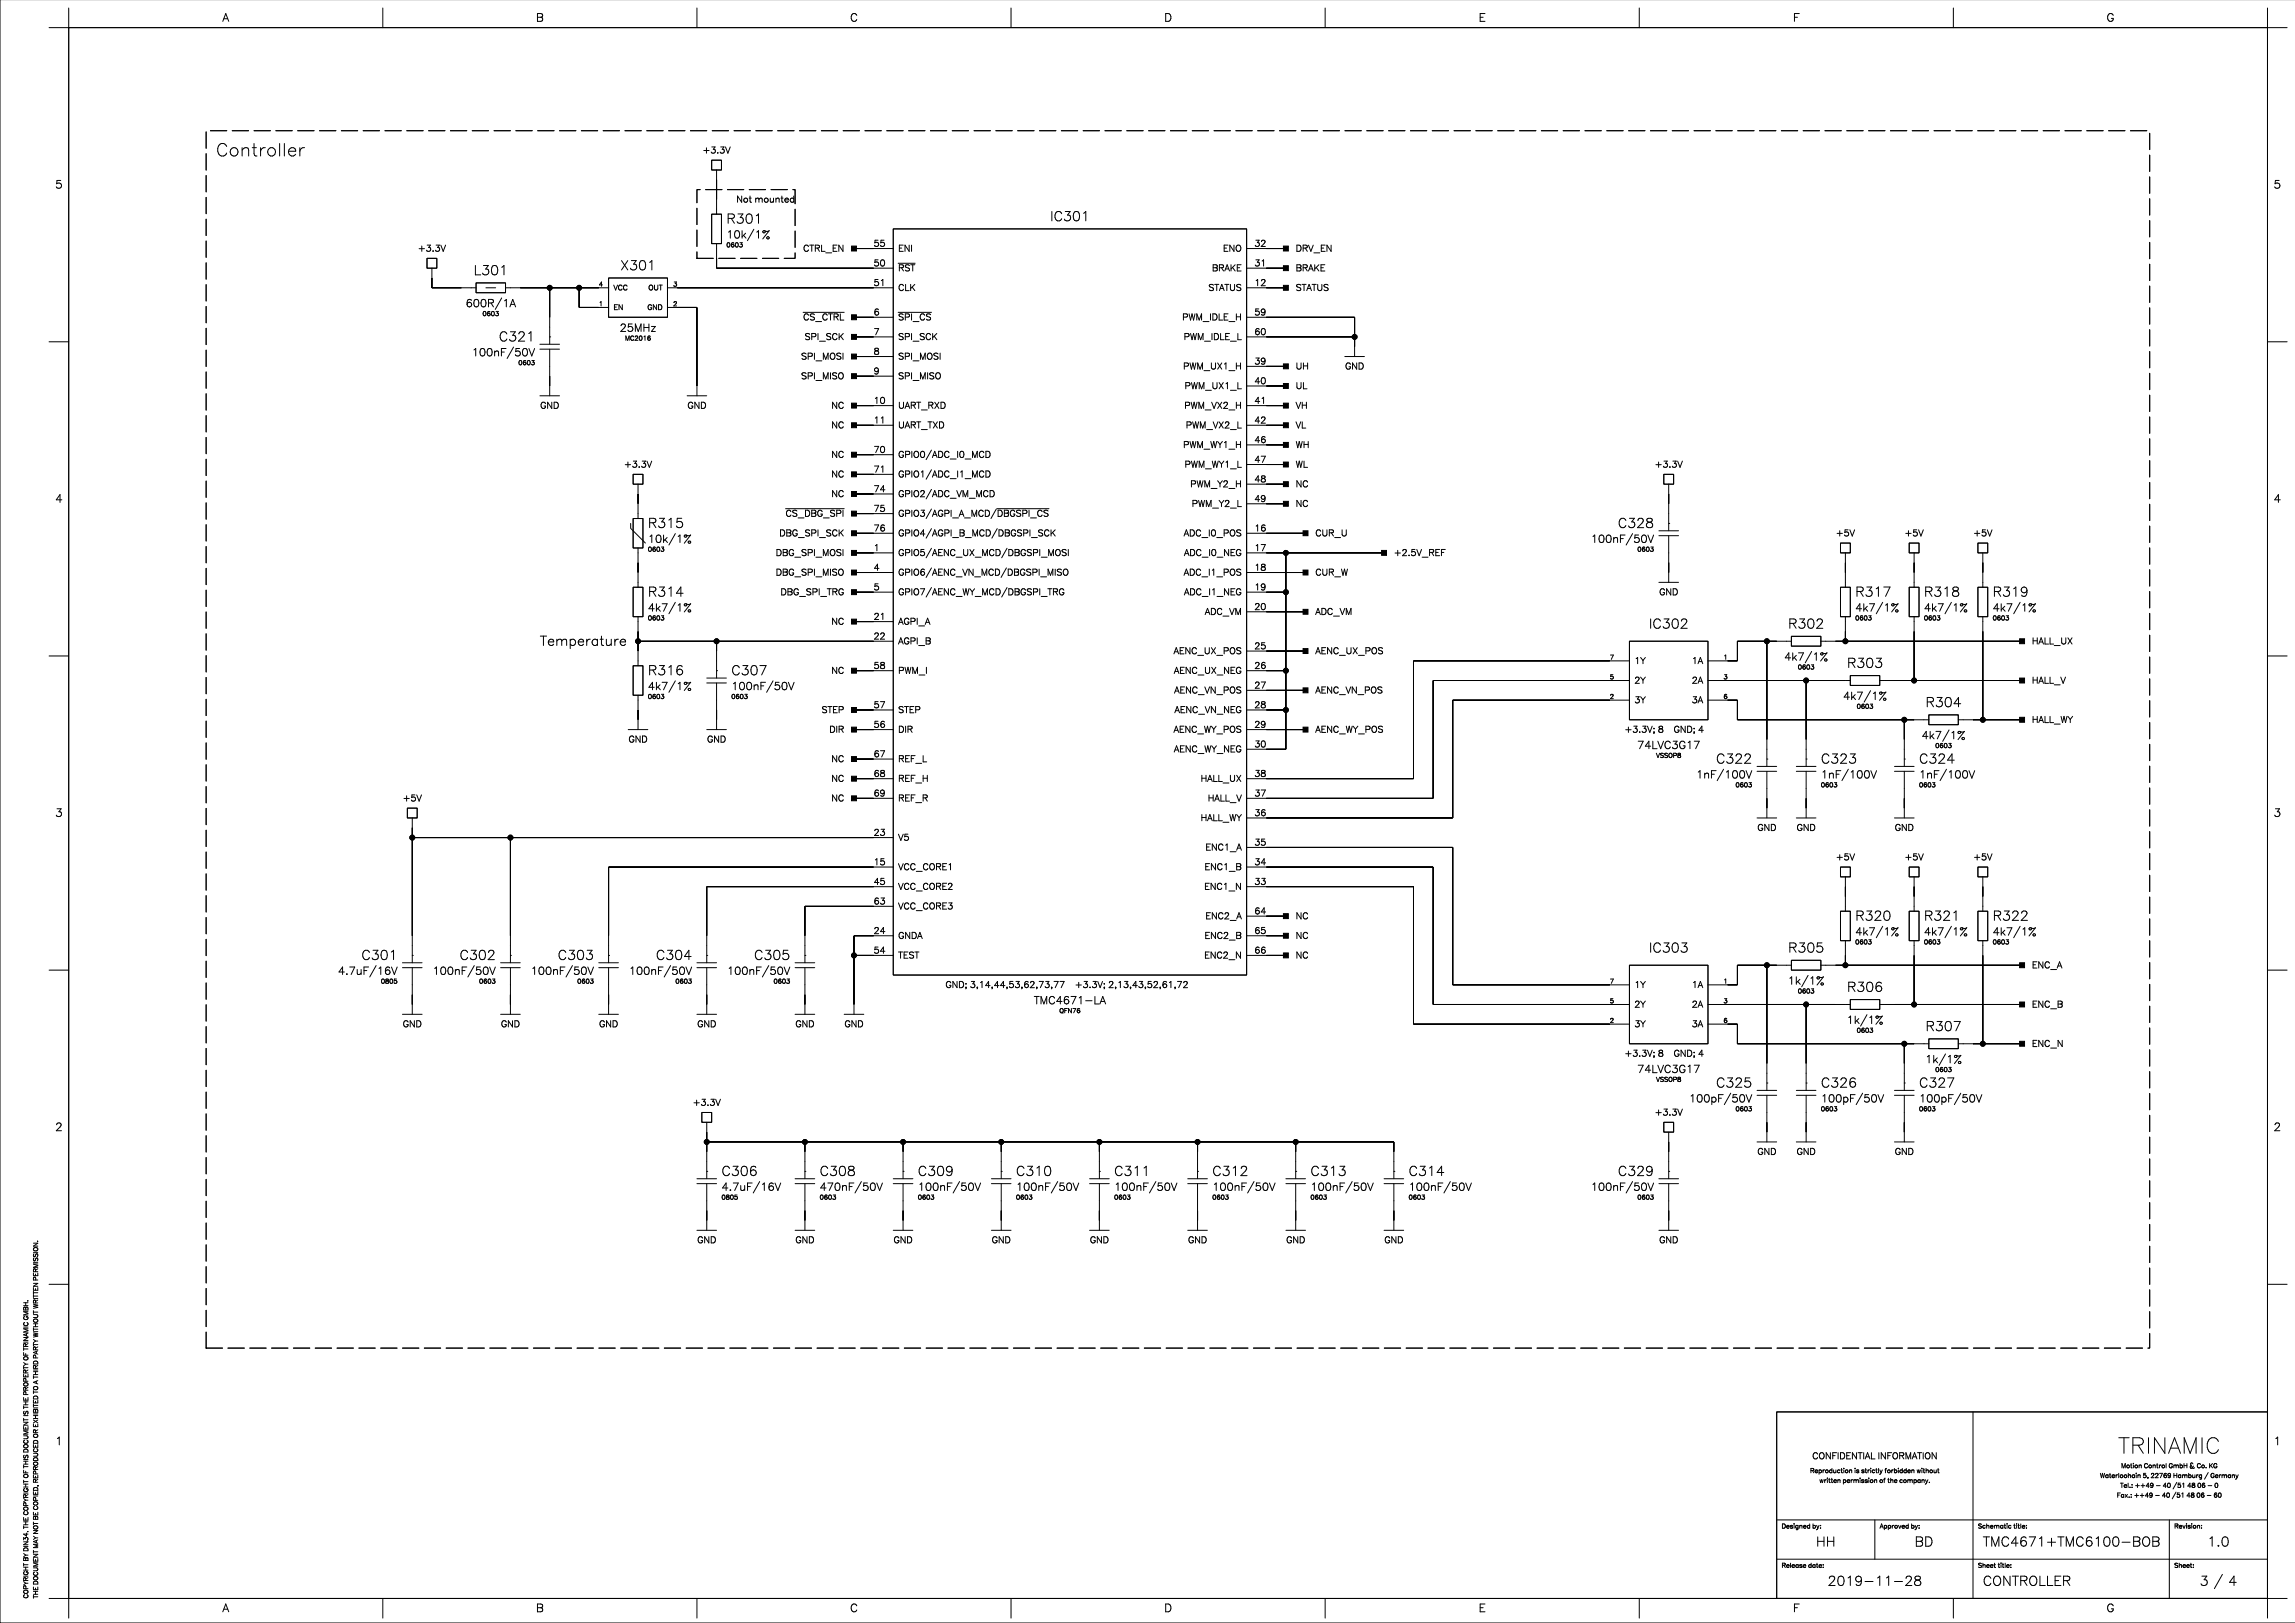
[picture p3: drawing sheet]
<svg xmlns="http://www.w3.org/2000/svg" width="594mm" height="420mm" viewBox="0 0 594 420" stroke-linecap="round" stroke-linejoin="round" font-family="sans-serif">
<defs><g id="words">
<g font-size="6">
<text x="547.9" y="374.9">T</text>
<text x="551" y="374.9">RI</text>
<text x="556.6" y="374.9">N</text>
<text x="560.8" y="374.9">AM</text>
<text x="568.9" y="374.9">I</text>
<text x="570.4" y="374.9">C</text>
</g>
<g font-size="4.9">
<text x="55.9" y="39.5">Cont</text>
<text x="66.8" y="39.5">r</text>
<text x="68.8" y="39.5">ol</text>
<text x="73" y="39.5">l</text>
<text x="74.2" y="39.5">er</text>
</g>
<g font-size="3.5">
<text x="187.9" y="57.1">R301</text>
<text x="271.7" y="56.5">I</text>
<text x="272.6" y="56.5">C301</text>
<text x="122.5" y="70.4">L301</text>
<text x="160.4" y="69.2">X301</text>
<text x="129" y="87.6">C321</text>
<text x="167.6" y="135.8">R31</text>
<text x="174.6" y="135.8">5</text>
<text x="418.5" y="135.8">C328</text>
<text x="167.6" y="153.6">R31</text>
<text x="174.6" y="153.6">4</text>
<text x="480" y="153.6">R31</text>
<text x="487" y="153.6">7</text>
<text x="497.7" y="153.6">R31</text>
<text x="504.8" y="153.6">8</text>
<text x="515.5" y="153.6">R31</text>
<text x="522.5" y="153.6">9</text>
<text x="426.6" y="161.9">I</text>
<text x="427.5" y="161.9">C302</text>
<text x="462.6" y="161.9">R302</text>
<text x="139.7" y="166.3">T</text>
<text x="141.5" y="166.3">emperature</text>
<text x="167.6" y="173.9">R31</text>
<text x="174.6" y="173.9">6</text>
<text x="189.2" y="173.9">C307</text>
<text x="477.8" y="172">R303</text>
<text x="498.1" y="182.2">R304</text>
<text x="443.9" y="196.8">C322</text>
<text x="471.1" y="196.8">C323</text>
<text x="496.5" y="196.8">C324</text>
<text x="480" y="237.4">R320</text>
<text x="497.7" y="237.4">R321</text>
<text x="515.5" y="237.4">R322</text>
<text x="426.6" y="245.7">I</text>
<text x="427.5" y="245.7">C303</text>
<text x="462.6" y="245.7">R305</text>
<text x="93.5" y="247.6">C301</text>
<text x="118.9" y="247.6">C302</text>
<text x="144.3" y="247.6">C303</text>
<text x="169.7" y="247.6">C304</text>
<text x="195.1" y="247.6">C305</text>
<text x="477.8" y="255.8">R306</text>
<text x="498.1" y="266">R307</text>
<text x="443.9" y="280.6">C325</text>
<text x="471.1" y="280.6">C326</text>
<text x="496.5" y="280.6">C327</text>
<text x="186.6" y="303.4">C306</text>
<text x="212" y="303.4">C308</text>
<text x="237.4" y="303.4">C309</text>
<text x="262.8" y="303.4">C31</text>
<text x="269.9" y="303.4">0</text>
<text x="288.2" y="303.4">C31</text>
<text x="295.3" y="303.4">1</text>
<text x="313.6" y="303.4">C31</text>
<text x="320.7" y="303.4">2</text>
<text x="339" y="303.4">C31</text>
<text x="346.1" y="303.4">3</text>
<text x="364.4" y="303.4">C31</text>
<text x="371.4" y="303.4">4</text>
<text x="418.5" y="303.4">C329</text>
<text x="469.8" y="399.3">H</text>
<text x="472.3" y="399.3">H</text>
<text x="495.3" y="399.3">BD</text>
<text x="513" y="399.3">T</text>
<text x="514.8" y="399.3">M</text>
<text x="517.6" y="399.3">C4</text>
<text x="522.3" y="399.3">671</text>
<text x="529.2" y="399.3">+T</text>
<text x="534.1" y="399.3">M</text>
<text x="536.9" y="399.3">C61</text>
<text x="543.9" y="399.3">00-BOB</text>
<text x="571" y="399.3">1</text>
<text x="573.3" y="399.3">.0</text>
<text x="472.8" y="409.5">201</text>
<text x="479.7" y="409.5">9-1</text>
<text x="487.3" y="409.5">1</text>
<text x="489.6" y="409.5">-28</text>
<text x="513" y="409.5">CON</text>
<text x="520.5" y="409.5">T</text>
<text x="522.3" y="409.5">ROLLER</text>
<text x="569.1" y="409.5">3 / 4</text>
</g>
<g font-size="2.8">
<text x="57.5" y="5">A</text>
<text x="138.7" y="5">B</text>
<text x="219.9" y="5">C</text>
<text x="301.2" y="5">D</text>
<text x="382.5" y="5">E</text>
<text x="463.8" y="5">F</text>
<text x="545" y="5">G</text>
<text x="14.3" y="48.2">5</text>
<text x="588.2" y="48.2">5</text>
<text x="187.9" y="61">10k/1%</text>
<text x="120.5" y="78.8">600R/1A</text>
<text x="160.3" y="85.2">25MHz</text>
<text x="122.1" y="91.5">100nF/50V</text>
<text x="14.3" y="129.4">4</text>
<text x="588.2" y="129.4">4</text>
<text x="167.6" y="139.8">10k/1%</text>
<text x="411.5" y="139.8">100nF/50V</text>
<text x="167.6" y="157.5">4k7/1%</text>
<text x="480" y="157.5">4k7/1%</text>
<text x="497.7" y="157.5">4k7/1%</text>
<text x="515.5" y="157.5">4k7/1%</text>
<text x="461.6" y="170.2">4k7/1%</text>
<text x="167.6" y="177.9">4k7/1%</text>
<text x="189.2" y="177.9">100nF/50V</text>
<text x="476.8" y="180.4">4k7/1%</text>
<text x="497.1" y="190.6">4k7/1%</text>
<text x="423.5" y="193.1">74LVC3G17</text>
<text x="438.8" y="200.7">1nF/100V</text>
<text x="471.1" y="200.7">1nF/100V</text>
<text x="496.5" y="200.7">1nF/100V</text>
<text x="14.3" y="210.7">3</text>
<text x="588.2" y="210.7">3</text>
<text x="480" y="241.3">4k7/1%</text>
<text x="497.7" y="241.3">4k7/1%</text>
<text x="515.5" y="241.3">4k7/1%</text>
<text x="87.4" y="251.5">4.7uF/16V</text>
<text x="111.9" y="251.5">100nF/50V</text>
<text x="137.3" y="251.5">100nF/50V</text>
<text x="162.7" y="251.5">100nF/50V</text>
<text x="188.1" y="251.5">100nF/50V</text>
<text x="462.5" y="254">1k/1%</text>
<text x="267.5" y="259.1">TMC4671-LA</text>
<text x="477.7" y="264.2">1k/1%</text>
<text x="498" y="274.4">1k/1%</text>
<text x="423.5" y="276.9">74LVC3G17</text>
<text x="436.9" y="284.5">100pF/50V</text>
<text x="471.1" y="284.5">100pF/50V</text>
<text x="496.5" y="284.5">100pF/50V</text>
<text x="14.3" y="291.9">2</text>
<text x="588.2" y="291.9">2</text>
<text x="186.6" y="307.4">4.7uF/16V</text>
<text x="212" y="307.4">470nF/50V</text>
<text x="237.4" y="307.4">100nF/50V</text>
<text x="262.8" y="307.4">100nF/50V</text>
<text x="288.2" y="307.4">100nF/50V</text>
<text x="313.6" y="307.4">100nF/50V</text>
<text x="339" y="307.4">100nF/50V</text>
<text x="364.4" y="307.4">100nF/50V</text>
<text x="411.5" y="307.4">100nF/50V</text>
<text x="14.3" y="373.2">1</text>
<text x="588.2" y="373.2">1</text>
<text x="57.5" y="416.4">A</text>
<text x="138.7" y="416.4">B</text>
<text x="219.9" y="416.4">C</text>
<text x="301.2" y="416.4">D</text>
<text x="382.5" y="416.4">E</text>
<text x="463.8" y="416.4">F</text>
<text x="545" y="416.4">G</text>
</g>
<g font-size="2.5">
<text x="181.8" y="39.1">+3.3V</text>
<text x="190.5" y="51.8">Not mounted</text>
<text x="108.1" y="64.5">+3.3V</text>
<text x="207.8" y="64.5">CTRL_EN</text>
<text x="226" y="63.2">55</text>
<text x="232.4" y="64.5">ENI</text>
<text x="316.4" y="64.5">ENO</text>
<text x="324.5" y="63.2">32</text>
<text x="335.2" y="64.5">DRV_EN</text>
<text x="226" y="68.3">50</text>
<text x="232.4" y="69.6">RST</text>
<text x="313.5" y="69.6">BRAKE</text>
<text x="324.5" y="68.3">31</text>
<text x="335.2" y="69.6">BRAKE</text>
<text x="226" y="73.4">51</text>
<text x="232.4" y="74.6">CLK</text>
<text x="312.6" y="74.6">STATUS</text>
<text x="324.5" y="73.4">12</text>
<text x="335.2" y="74.6">STATUS</text>
<text x="207.8" y="82.3">CS_CTRL</text>
<text x="226" y="81">6</text>
<text x="232.4" y="82.3">SPI_CS</text>
<text x="305.8" y="82.3">PWM_IDLE_H</text>
<text x="324.5" y="81">59</text>
<text x="208.2" y="87.3">SPI_SCK</text>
<text x="226" y="86.1">7</text>
<text x="232.4" y="87.3">SPI_SCK</text>
<text x="306.2" y="87.3">PWM_IDLE_L</text>
<text x="324.5" y="86.1">60</text>
<text x="207.2" y="92.4">SPI_MOSI</text>
<text x="226" y="91.1">8</text>
<text x="232.4" y="92.4">SPI_MOSI</text>
<text x="306.1" y="95">PWM_UX1_H</text>
<text x="324.5" y="93.7">39</text>
<text x="335.2" y="95">UH</text>
<text x="348" y="95">GND</text>
<text x="207.2" y="97.5">SPI_MISO</text>
<text x="226" y="96.2">9</text>
<text x="232.4" y="97.5">SPI_MISO</text>
<text x="306.5" y="100">PWM_UX1_L</text>
<text x="324.5" y="98.8">40</text>
<text x="335.2" y="100">UL</text>
<text x="139.7" y="105.1">GND</text>
<text x="177.8" y="105.1">GND</text>
<text x="215.1" y="105.1">NC</text>
<text x="226" y="103.8">10</text>
<text x="232.4" y="105.1">UART_RXD</text>
<text x="306.4" y="105.1">PWM_VX2_H</text>
<text x="324.5" y="103.8">41</text>
<text x="335.2" y="105.1">VH</text>
<text x="215.1" y="110.2">NC</text>
<text x="226" y="108.9">11</text>
<text x="232.4" y="110.2">UART_TXD</text>
<text x="306.8" y="110.2">PWM_VX2_L</text>
<text x="324.5" y="114">46</text>
<text x="324.5" y="108.9">42</text>
<text x="335.2" y="110.2">VL</text>
<text x="215.1" y="117.8">NC</text>
<text x="226" y="116.5">70</text>
<text x="232.4" y="117.8">GPIO0/ADC_I0_MCD</text>
<text x="306.1" y="115.3">PWM_WY1_H</text>
<text x="324.5" y="119.1">47</text>
<text x="335.2" y="115.3">WH</text>
<text x="161.4" y="120.3">+3.3V</text>
<text x="215.1" y="122.9">NC</text>
<text x="226" y="121.6">71</text>
<text x="232.4" y="122.9">GPIO1/ADC_I1_MCD</text>
<text x="306.5" y="120.3">PWM_WY1_L</text>
<text x="307.9" y="125.4">PWM_Y2_H</text>
<text x="324.5" y="124.2">48</text>
<text x="335.2" y="120.3">WL</text>
<text x="335.2" y="125.4">NC</text>
<text x="428.1" y="120.3">+3.3V</text>
<text x="215.1" y="128">NC</text>
<text x="226" y="131.8">75</text>
<text x="226" y="126.7">74</text>
<text x="232.4" y="128">GPIO2/ADC_VM_MCD</text>
<text x="308.3" y="130.5">PWM_Y2_L</text>
<text x="324.5" y="129.2">49</text>
<text x="335.2" y="130.5">NC</text>
<text x="203.2" y="133">CS_DBG_SPI</text>
<text x="226" y="136.9">76</text>
<text x="232.4" y="133">GPIO3/AGPI_A_MCD/DBGSPI_CS</text>
<text x="324.5" y="136.9">16</text>
<text x="200.7" y="143.2">DBG_SPI_MOSI</text>
<text x="201.6" y="138.1">DBG_SPI_SCK</text>
<text x="226" y="141.9">1</text>
<text x="232.4" y="138.1">GPIO4/AGPI_B_MCD/DBGSPI_SCK</text>
<text x="232.4" y="143.2">GPIO5/AENC_UX_MCD/DBGSPI_MOSI</text>
<text x="306.2" y="138.1">ADC_I0_POS</text>
<text x="306.3" y="143.2">ADC_I0_NEG</text>
<text x="324.5" y="141.9">17</text>
<text x="340.3" y="138.1">CUR_U</text>
<text x="360.6" y="143.2">+2.5V_REF</text>
<text x="474.9" y="138.1">+5V</text>
<text x="492.7" y="138.1">+5V</text>
<text x="510.5" y="138.1">+5V</text>
<text x="200.7" y="148.3">DBG_SPI_MISO</text>
<text x="226" y="147">4</text>
<text x="232.4" y="148.3">GPIO6/AENC_VN_MCD/DBGSPI_MISO</text>
<text x="306.2" y="148.3">ADC_I1_POS</text>
<text x="324.5" y="147">18</text>
<text x="340.3" y="148.3">CUR_W</text>
<text x="201.9" y="153.4">DBG_SPI_TRG</text>
<text x="226" y="152.1">5</text>
<text x="232.4" y="153.4">GPIO7/AENC_WY_MCD/DBGSPI_TRG</text>
<text x="306.3" y="153.4">ADC_I1_NEG</text>
<text x="324.5" y="152.1">19</text>
<text x="429.2" y="153.4">GND</text>
<text x="215.1" y="161">NC</text>
<text x="226" y="159.7">21</text>
<text x="232.4" y="161">AGPI_A</text>
<text x="311.7" y="158.4">ADC_VM</text>
<text x="324.5" y="157.2">20</text>
<text x="340.3" y="158.4">ADC_VM</text>
<text x="226" y="164.8">22</text>
<text x="232.4" y="166.1">AGPI_B</text>
<text x="324.5" y="167.3">25</text>
<text x="525.7" y="166.1">HALL_UX</text>
<text x="215.1" y="173.7">NC</text>
<text x="226" y="172.4">58</text>
<text x="232.4" y="173.7">PWM_I</text>
<text x="303.6" y="168.6">AENC_UX_POS</text>
<text x="303.7" y="173.7">AENC_UX_NEG</text>
<text x="324.5" y="172.4">26</text>
<text x="340.3" y="168.6">AENC_UX_POS</text>
<text x="422.8" y="171.1">1Y</text>
<text x="437.7" y="171.1">1A</text>
<text x="303.8" y="178.8">AENC_VN_POS</text>
<text x="324.5" y="177.5">27</text>
<text x="340.3" y="178.8">AENC_VN_POS</text>
<text x="422.8" y="176.2">2Y</text>
<text x="437.7" y="176.2">2A</text>
<text x="525.7" y="176.2">HALL_V</text>
<text x="212.5" y="183.8">STEP</text>
<text x="226" y="182.6">57</text>
<text x="232.4" y="183.8">STEP</text>
<text x="303.8" y="183.8">AENC_VN_NEG</text>
<text x="324.5" y="182.6">28</text>
<text x="422.8" y="181.3">3Y</text>
<text x="437.7" y="181.3">3A</text>
<text x="162.6" y="191.4">GND</text>
<text x="182.9" y="191.4">GND</text>
<text x="214.5" y="188.9">DIR</text>
<text x="226" y="187.6">56</text>
<text x="232.4" y="188.9">DIR</text>
<text x="303.6" y="188.9">AENC_WY_POS</text>
<text x="324.5" y="187.6">29</text>
<text x="340.3" y="188.9">AENC_WY_POS</text>
<text x="420.3" y="188.9">+3.3V; 8</text>
<text x="433" y="188.9">GND; 4</text>
<text x="525.7" y="186.4">HALL_WY</text>
<text x="215.1" y="196.5">NC</text>
<text x="226" y="195.3">67</text>
<text x="232.4" y="196.5">REF_L</text>
<text x="303.7" y="194">AENC_WY_NEG</text>
<text x="324.5" y="192.7">30</text>
<text x="215.1" y="201.6">NC</text>
<text x="226" y="200.3">68</text>
<text x="232.4" y="201.6">REF_H</text>
<text x="310.6" y="201.6">HALL_UX</text>
<text x="324.5" y="200.3">38</text>
<text x="104.2" y="206.7">+5V</text>
<text x="215.1" y="206.7">NC</text>
<text x="226" y="205.4">69</text>
<text x="232.4" y="206.7">REF_R</text>
<text x="312.5" y="206.7">HALL_V</text>
<text x="324.5" y="205.4">37</text>
<text x="226" y="215.6">23</text>
<text x="310.6" y="211.8">HALL_WY</text>
<text x="324.5" y="210.5">36</text>
<text x="454.6" y="214.3">GND</text>
<text x="464.8" y="214.3">GND</text>
<text x="490.2" y="214.3">GND</text>
<text x="232.4" y="216.8">V5</text>
<text x="311.8" y="219.4">ENC1_A</text>
<text x="324.5" y="218.1">35</text>
<text x="474.9" y="221.9">+5V</text>
<text x="492.7" y="221.9">+5V</text>
<text x="510.5" y="221.9">+5V</text>
<text x="226" y="223.2">15</text>
<text x="232.4" y="224.5">VCC_CORE1</text>
<text x="311.6" y="224.5">ENC1_B</text>
<text x="324.5" y="223.2">34</text>
<text x="226" y="233.4">63</text>
<text x="226" y="228.3">45</text>
<text x="232.4" y="229.5">VCC_CORE2</text>
<text x="311.5" y="229.5">ENC1_N</text>
<text x="324.5" y="228.3">33</text>
<text x="232.4" y="234.6">VCC_CORE3</text>
<text x="311.8" y="237.2">ENC2_A</text>
<text x="324.5" y="235.9">64</text>
<text x="335.2" y="237.2">NC</text>
<text x="226" y="241">24</text>
<text x="232.4" y="242.2">GNDA</text>
<text x="311.6" y="242.2">ENC2_B</text>
<text x="324.5" y="241">65</text>
<text x="335.2" y="242.2">NC</text>
<text x="226" y="246">54</text>
<text x="232.4" y="247.3">TEST</text>
<text x="311.5" y="247.3">ENC2_N</text>
<text x="324.5" y="246">66</text>
<text x="335.2" y="247.3">NC</text>
<text x="525.7" y="249.9">ENC_A</text>
<text x="244.6" y="254.9">GND; 3,14,44,53,62,73,77</text>
<text x="278.1" y="254.9">+3.3V; 2,13,43,52,61,72</text>
<text x="422.8" y="254.9">1Y</text>
<text x="437.7" y="254.9">1A</text>
<text x="422.8" y="260">2Y</text>
<text x="437.7" y="260">2A</text>
<text x="525.7" y="260">ENC_B</text>
<text x="104.2" y="265.1">GND</text>
<text x="129.6" y="265.1">GND</text>
<text x="155" y="265.1">GND</text>
<text x="180.4" y="265.1">GND</text>
<text x="205.8" y="265.1">GND</text>
<text x="218.5" y="265.1">GND</text>
<text x="422.8" y="265.1">3Y</text>
<text x="437.7" y="265.1">3A</text>
<text x="420.3" y="272.7">+3.3V; 8</text>
<text x="433" y="272.7">GND; 4</text>
<text x="525.7" y="270.2">ENC_N</text>
<text x="179.2" y="285.4">+3.3V</text>
<text x="428.1" y="287.9">+3.3V</text>
<text x="454.6" y="298.1">GND</text>
<text x="464.8" y="298.1">GND</text>
<text x="490.2" y="298.1">GND</text>
<text x="180.4" y="321">GND</text>
<text x="205.8" y="321">GND</text>
<text x="231.2" y="321">GND</text>
<text x="256.6" y="321">GND</text>
<text x="282" y="321">GND</text>
<text x="307.3" y="321">GND</text>
<text x="332.7" y="321">GND</text>
<text x="358.1" y="321">GND</text>
<text x="429.2" y="321">GND</text>
<text x="468.8" y="376.8">CONFIDENTIAL INFORMATION</text>
</g>
<g font-size="1.8">
<text x="187.9" y="63.5">0603</text>
<text x="154.9" y="73.6">4</text>
<text x="158.7" y="74.6">VCC</text>
<text x="167.7" y="74.6">OUT</text>
<text x="174.1" y="73.6">3</text>
<text x="124.8" y="81.2">0603</text>
<text x="154.9" y="78.7">1</text>
<text x="158.7" y="79.7">EN</text>
<text x="167.5" y="79.7">GND</text>
<text x="174.1" y="78.7">2</text>
<text x="161.7" y="87.6">MC2016</text>
<text x="134.1" y="93.9">0603</text>
<text x="167.6" y="142.2">0603</text>
<text x="423.6" y="142.2">0603</text>
<text x="167.6" y="160">0603</text>
<text x="480" y="160">0603</text>
<text x="497.7" y="160">0603</text>
<text x="515.5" y="160">0603</text>
<text x="416.5" y="170.1">7</text>
<text x="445.9" y="170.1">1</text>
<text x="465.1" y="172.7">0603</text>
<text x="416.5" y="175.2">5</text>
<text x="445.9" y="175.2">3</text>
<text x="167.6" y="180.3">0603</text>
<text x="189.2" y="180.3">0603</text>
<text x="416.5" y="180.3">2</text>
<text x="445.9" y="180.3">6</text>
<text x="480.3" y="182.8">0603</text>
<text x="428.4" y="195.5">VSSOP8</text>
<text x="500.7" y="193">0603</text>
<text x="449" y="203.1">0603</text>
<text x="471.1" y="203.1">0603</text>
<text x="496.5" y="203.1">0603</text>
<text x="480" y="243.8">0603</text>
<text x="497.7" y="243.8">0603</text>
<text x="515.5" y="243.8">0603</text>
<text x="98.5" y="253.9">0805</text>
<text x="123.9" y="253.9">0603</text>
<text x="149.3" y="253.9">0603</text>
<text x="174.7" y="253.9">0603</text>
<text x="200.1" y="253.9">0603</text>
<text x="416.5" y="253.9">7</text>
<text x="445.9" y="253.9">1</text>
<text x="465.1" y="256.5">0603</text>
<text x="274" y="261.5">QFN76</text>
<text x="416.5" y="259">5</text>
<text x="445.9" y="259">3</text>
<text x="416.5" y="264.1">2</text>
<text x="445.9" y="264.1">6</text>
<text x="480.3" y="266.6">0603</text>
<text x="428.4" y="279.3">VSSOP8</text>
<text x="500.7" y="276.8">0603</text>
<text x="449" y="286.9">0603</text>
<text x="471.1" y="286.9">0603</text>
<text x="496.5" y="286.9">0603</text>
<text x="186.6" y="309.8">0805</text>
<text x="212" y="309.8">0603</text>
<text x="237.4" y="309.8">0603</text>
<text x="262.8" y="309.8">0603</text>
<text x="288.2" y="309.8">0603</text>
<text x="313.6" y="309.8">0603</text>
<text x="339" y="309.8">0603</text>
<text x="364.4" y="309.8">0603</text>
<text x="423.6" y="309.8">0603</text>
<text x="468.3" y="380.5">Reproduction is strictly forbidden without</text>
<text x="470.6" y="383.1">written permission of the company.</text>
<text x="543.3" y="381.8">Waterloohain 5, 22769 Hamburg / Germany</text>
<text x="548.7" y="379.2">Motion Control GmbH &amp; Co. KG</text>
<text x="547.6" y="386.9">Fax.: ++49 - 40 /51</text>
<text x="548.5" y="384.3">Tel.: ++49 - 40 /51</text>
<text x="565.6" y="386.9">48</text>
<text x="565.8" y="384.3">48</text>
<text x="568.2" y="386.9">06 - 60</text>
<text x="568.4" y="384.3">06 - 0</text>
<text x="460.9" y="394.9">Designed by:</text>
<text x="486.3" y="394.9">Approved by:</text>
<text x="511.7" y="394.9">Schematic title:</text>
<text x="562.5" y="394.9">Revision:</text>
<text x="460.9" y="405">Release date:</text>
<text x="511.7" y="405">Sheet title:</text>
<text x="562.5" y="405">Sheet:</text>
<text x="7" y="413.5" transform="rotate(-90 7 413.5)">COPYRIGHT BY DIN34. THE COPYRIGHT OF THIS DOCUMENT IS THE PROPERTY OF TRINAMIC GMBH.</text>
<text x="9.5" y="413.5" transform="rotate(-90 9.5 413.5)">THE DOCUMENT MAY NOT BE COPIED, REPRODUCED OR EXHIBITED TO A THIRD PARTY WITHOUT WRITTEN PERMISSION.</text>
</g>
</g></defs>
<g fill="none" stroke="#000" stroke-width=".26">
<path d="M0 -.1v419.9h593.8M17.8 7.1h568.8v406.4h-568.8zM17.8 2.1v5h-5.1M99 2.1v5M180.3 2.1v5M261.6 2.1v5M342.8 2.1v5M424.1 2.1v5M505.3 2.1v5M586.6 2.1v5h5.1M184.1 55.4h2.5v7.6h-2.5zM184.1 41.4h2.5v2.6h-2.5z"/>
<path d="M185.4 44v11.4M195 59.3l-1.6 3M231.1 59.2h91.4v193h-91.4zM110.5 66.8h2.5v2.6h-2.5zM111.7 69.4v5h11.5M123.2 73.2h7.6v2.5h-7.6zM125.7 74.4h2.5M129.8 77.1l-1.7 2.9M130.8 74.4h26.6M142.2 74.4v14.6M149.8 74.4v5.1h7.6M157.4 71.9h15.3v10.2h-15.3z"/>
<path d="M172.7 79.5h7.6v22.9M172.7 74.4h58.4M185.4 63v6.4h45.7M220.9 64.3h10.2M232.4 68.1h4.3M322.5 74.4h10.2M322.5 69.4h10.2M322.5 64.3h10.2M12.7 88.4h5.1M132.9 89.8l-1.7 2.9M139.7 90.3h5M139.7 89h5"/>
<path d="M142.2 87.1h.1M142.2 90.3v12.1M207.8 80.8h10.6M220.9 82.1h10.2M220.9 87.1h10.2M220.9 92.2h10.2M220.9 97.3h10.2M232.4 80.8h8.6M322.5 94.8h10.2M322.5 99.8h10.2M322.5 82.1h27.9v10.1M322.5 87.1h27.9"/>
<path d="M347.9 92.2h5.1M586.6 88.4h5.1M139.7 102.4h5M177.8 102.4h5M220.9 104.9h10.2M220.9 110h10.2M220.9 117.6h10.2M322.5 104.9h10.2M322.5 110h10.2M322.5 115.1h10.2M163.2 135.4v1.3l3.8 3.8M163.8 134.1h2.5v7.6h-2.5z"/>
<path d="M163.8 122.7h2.5v2.5h-2.5zM165.1 125.2v8.9M174.7 138l-1.6 3M203.2 131.6h15.2M220.9 122.7h10.2M220.9 127.8h10.2M220.9 132.9h10.2M220.9 137.9h10.2M257.9 131.6h13.5M322.5 120.2h10.2M322.5 137.9h15.2M322.5 125.2h10.2"/>
<path d="M322.5 130.3h10.2M422.4 138l-1.7 3M429.2 138.6h5M429.2 137.3h5M430.4 122.7h2.6v2.5h-2.6zM431.7 135.4h.1M431.7 125.2v12.1M431.7 138.6v12M163.8 151.9h2.5v7.6h-2.5zM165.1 141.7v10.2M165.1 159.5v12.7M174.7 155.8l-1.6 3"/>
<path d="M220.9 143h10.2M220.9 148.1h10.2M220.9 153.2h10.2M322.5 143h35.6M322.5 148.1h15.2M322.5 153.2h10.2M322.5 158.2h15.2M332.7 143v50.8h-10.2M429.2 150.6h5M476.1 151.9h2.6v7.6h-2.6zM476.1 140.5h2.6v2.5h-2.6zM477.4 143v8.9"/>
<path d="M477.4 159.5v6.4M487.1 155.8l-1.7 3M493.9 151.9h2.6v7.6h-2.6zM493.9 140.5h2.6v2.5h-2.6zM495.2 143v8.9M495.2 159.5v16.5M504.8 155.8l-1.6 3M511.7 151.9h2.5v7.6h-2.5zM511.7 140.5h2.5v2.5h-2.5zM513 143v8.9M513 159.5v26.7M522.6 155.8l-1.6 3"/>
<path d="M12.7 169.7h5.1M163.8 172.2h2.5v7.6h-2.5zM165.1 179.8v8.9M165.1 165.9h66M174.7 176.1l-1.6 3M182.8 176.7h5.1M182.8 175.4h5.1M185.4 173.5h.1M185.4 165.9v9.5M185.4 176.7v12M200 176.1l-1.7 3M220.9 160.8h10.2"/>
<path d="M220.9 173.5h10.2M322.5 178.6h15.2M322.5 168.4h15.2M322.5 173.5h10.2M421.5 165.9h20.4v20.3h-20.4zM421.5 170.9h-55.8v30.5h-43.2M421.5 176h-50.7v30.5h-48.3M441.9 176h36.8M457.1 165.9v32.3M463.4 164.6h7.7v2.5h-7.7zM463.4 165.9h-13.9v5h-7.6M467.3 176v22.2"/>
<path d="M468.7 168.5l-1.7 3M471.1 165.9h52M478.7 174.8h7.6v2.5h-7.6zM483.9 178.7l-1.6 2.9M486.3 176h36.8M586.6 169.7h5.1M162.5 188.7h5.1M182.8 188.7h5.1M220.9 188.7h10.2M220.9 183.6h10.2M220.9 196.3h10.2M322.5 188.7h15.2"/>
<path d="M322.5 183.6h10.2M421.5 181.1h-45.7v30.5h-53.3M441.9 181.1h7.6v5.1h49.5M445.9 199l-1.7 2.9M454.6 199.5h5M454.6 198.2h5M457.1 196.3h.1M457.1 199.5v12.1M464.7 199.5h5.1M464.7 198.2h5.1M467.3 196.3h.1M467.3 199.5v12.1"/>
<path d="M478.2 199l-1.7 2.9M490.1 199.5h5.1M490.1 198.2h5.1M492.6 196.3h.1M492.6 186.2v12M492.6 199.5v12.1M499 184.9h7.6v2.5h-7.6zM503.6 199l-1.7 2.9M504.2 188.8l-1.6 3M506.6 186.2h16.5M105.4 209h2.5v2.6h-2.5zM106.7 211.6v37.4"/>
<path d="M106.7 216.7h124.4M132.1 216.7v32.3M220.9 201.4h10.2M220.9 206.5h10.2M322.5 219.2h53.3v35.5h45.7M454.6 211.6h5M464.7 211.6h5.1M490.1 211.6h5.1M231.1 234.4h-22.9v14.6M231.1 229.3h-48.3v19.7M231.1 224.3h-73.7v24.7M322.5 237h10.2"/>
<path d="M322.5 224.3h48.3v35.5h50.7M322.5 229.3h43.2v35.6h55.8M476.1 235.7h2.6v7.6h-2.6zM476.1 224.3h2.6v2.5h-2.6zM477.4 226.8v8.9M487.1 239.6l-1.7 3M493.9 235.7h2.6v7.6h-2.6zM493.9 224.3h2.6v2.5h-2.6zM495.2 226.8v8.9M504.8 239.6l-1.6 3M511.7 235.7h2.5v7.6h-2.5zM511.7 224.3h2.5v2.5h-2.5z"/>
<path d="M513 226.8v8.9M522.6 239.6l-1.6 3M12.7 250.9h5.1M97.3 249.8l-1.7 2.9M104.1 250.3h5.1M104.1 249h5.1M106.7 247.1h.1M106.7 250.3v12.1M122.7 249.8l-1.7 2.9M129.5 250.3h5.1M129.5 249h5.1M132.1 247.1h.1"/>
<path d="M132.1 250.3v12.1M148.1 249.8l-1.7 2.9M154.9 250.3h5.1M154.9 249h5.1M157.4 247.1h.1M157.4 250.3v12.1M173.5 249.8l-1.7 2.9M180.3 250.3h5.1M180.3 249h5.1M182.8 247.1h.1M182.8 250.3v12.1M198.9 249.8l-1.7 2.9"/>
<path d="M205.7 250.3h5.1M205.7 249h5.1M208.2 247.1h.1M208.2 250.3v12.1M220.9 247.1h10.2M231.1 242h-10.2v20.4M322.5 247.1h10.2M322.5 242h10.2M421.5 249.7h20.4v20.3h-20.4zM441.9 259.8h36.8M457.1 249.7v32.3M463.4 248.4h7.7v2.5h-7.7z"/>
<path d="M463.4 249.7h-13.9v5h-7.6M467.3 259.8v22.2M467.8 252.3l-1.7 3M471.1 249.7h52M477.4 243.3v6.4M478.7 258.6h7.6v2.5h-7.6zM486.3 259.8h36.8M495.2 243.3v16.5M513 243.3v26.7M586.6 250.9h5.1M104.1 262.4h5.1M129.5 262.4h5.1"/>
<path d="M154.9 262.4h5.1M180.3 262.4h5.1M205.7 262.4h5.1M218.4 262.4h5.1M441.9 264.9h7.6v5.1h49.5M483 262.5l-1.7 2.9M492.6 270v12M499 268.7h7.6v2.5h-7.6zM503.3 272.6l-1.6 3M506.6 270h16.5M181.6 287.8h2.5v2.5h-2.5zM182.8 290.3v14.6"/>
<path d="M182.8 295.4h177.8v9.5M208.2 295.4v9.5M233.6 295.4v9.5M259 295.4v9.5M284.4 295.4v9.5M309.8 295.4v9.5M335.2 295.4v9.5M430.4 290.3h2.6v2.5h-2.6zM431.7 292.8v12.1M454.6 295.4h5M454.6 283.3h5M454.6 282h5"/>
<path d="M457.1 280.1h.1M457.1 283.3v12.1M464.7 295.4h5.1M464.7 283.3h5.1M464.7 282h5.1M467.3 280.1h.1M467.3 283.3v12.1M490.1 295.4h5.1M490.1 283.3h5.1M490.1 282h5.1M492.6 280.1h.1M492.6 283.3v12.1"/>
<path d="M180.3 318.2h5.1M180.3 306.2h5.1M180.3 304.9h5.1M182.8 303h.1M182.8 306.2v12M196.5 305.6l-1.6 3M205.7 318.2h5.1M205.7 306.2h5.1M205.7 304.9h5.1M208.2 303h.1M208.2 306.2v12M222.8 305.6l-1.6 3"/>
<path d="M231.1 318.2h5.1M231.1 306.2h5.1M231.1 304.9h5.1M233.6 303h.1M233.6 306.2v12M248.2 305.6l-1.6 3M256.5 318.2h5.1M256.5 306.2h5.1M256.5 304.9h5.1M259 303h.1M259 306.2v12M273.6 305.6l-1.6 3"/>
<path d="M281.9 318.2h5.1M281.9 306.2h5.1M281.9 304.9h5.1M284.4 303h.1M284.4 306.2v12M299 305.6l-1.6 3M307.3 318.2h5M307.3 306.2h5M307.3 304.9h5M309.8 303h.1M309.8 306.2v12M324.4 305.6l-1.6 3"/>
<path d="M332.7 318.2h5M332.7 306.2h5M332.7 304.9h5M335.2 303h.1M335.2 306.2v12M349.8 305.6l-1.6 3M358.1 318.2h5M358.1 306.2h5M358.1 304.9h5M360.6 303h.1M360.6 306.2v12M375.2 305.6l-1.7 3"/>
<path d="M422.4 305.6l-1.7 3M429.2 318.2h5M429.2 306.2h5M429.2 304.9h5M431.7 303h.1M431.7 306.2v12M12.7 332.2h5.1M586.6 332.2h5.1M459.6 365.2h127v48.3h-127zM510.4 365.2v48.3M459.6 393.1h127M485 393.1v10.2"/>
<path d="M561.2 393.1v20.4M562.9 386l-.9 1.7M563.2 383.4l-1 1.7M12.7 413.5h5.1v5M99 413.5v5M180.3 413.5v5M261.6 413.5v5M342.8 413.5v5M424.1 413.5v5M459.6 403.3h127M505.3 413.5v5M574.9 407.2l-2 3.7"/>
<path d="M591.7 413.5h-5.1v5"/>
<circle cx="142.2" cy="74.4" r=".63"/>
<circle cx="149.8" cy="74.4" r=".63"/>
<circle cx="350.4" cy="87.1" r=".63"/>
<circle cx="332.7" cy="143" r=".63"/>
<circle cx="332.7" cy="153.2" r=".63"/>
<circle cx="165.1" cy="165.9" r=".63"/>
<circle cx="185.4" cy="165.9" r=".63"/>
<circle cx="332.7" cy="173.5" r=".63"/>
<circle cx="457.1" cy="165.9" r=".63"/>
<circle cx="467.3" cy="176" r=".63"/>
<circle cx="477.4" cy="165.9" r=".63"/>
<circle cx="495.2" cy="176" r=".63"/>
<circle cx="332.7" cy="183.6" r=".63"/>
<circle cx="492.6" cy="186.2" r=".63"/>
<circle cx="513" cy="186.2" r=".63"/>
<circle cx="106.7" cy="216.7" r=".63"/>
<circle cx="132" cy="216.7" r=".63"/>
<circle cx="220.9" cy="247.1" r=".63"/>
<circle cx="457.1" cy="249.7" r=".63"/>
<circle cx="467.3" cy="259.8" r=".63"/>
<circle cx="477.4" cy="249.7" r=".63"/>
<circle cx="495.2" cy="259.8" r=".63"/>
<circle cx="492.6" cy="270" r=".63"/>
<circle cx="513" cy="270" r=".63"/>
<circle cx="182.8" cy="295.4" r=".63"/>
<circle cx="208.2" cy="295.4" r=".63"/>
<circle cx="233.6" cy="295.4" r=".63"/>
<circle cx="259" cy="295.4" r=".63"/>
<circle cx="284.4" cy="295.4" r=".63"/>
<circle cx="309.8" cy="295.4" r=".63"/>
<circle cx="335.2" cy="295.4" r=".63"/>
</g>
<g fill="#000" stroke="#000" stroke-width=".26">
<path d="M185.4 46.5v5.1z" fill-rule="evenodd"/>
<path d="M111.7 71.9v2.5z" fill-rule="evenodd"/>
<path d="M111.7 74.4h7.7z" fill-rule="evenodd"/>
<path d="M142.2 74.4v7.7z" fill-rule="evenodd"/>
<path d="M134.6 74.4h7.6z" fill-rule="evenodd"/>
<path d="M149.8 74.4v5.1z" fill-rule="evenodd"/>
<path d="M142.2 74.4h7.6z" fill-rule="evenodd"/>
<path d="M149.8 79.5h5.1z" fill-rule="evenodd"/>
<path d="M149.8 74.4h5.1z" fill-rule="evenodd"/>
<path d="M175.2 79.5h5.1z" fill-rule="evenodd"/>
<path d="M180.3 79.5v20.3z" fill-rule="evenodd"/>
<path d="M185.4 66.8v2.6z" fill-rule="evenodd"/>
<path d="M220.3 63.7h1.3v1.2h-1.3z" fill-rule="evenodd"/>
<path d="M175.2 74.4h50.8z" fill-rule="evenodd"/>
<path d="M185.4 69.4h40.6z" fill-rule="evenodd"/>
<path d="M220.9 64.3h5.1z" fill-rule="evenodd"/>
<path d="M332 73.8h1.3v1.3h-1.3z" fill-rule="evenodd"/>
<path d="M332 68.7h1.3v1.3h-1.3z" fill-rule="evenodd"/>
<path d="M332 63.7h1.3v1.2h-1.3z" fill-rule="evenodd"/>
<path d="M327.6 74.4h5.1z" fill-rule="evenodd"/>
<path d="M327.6 69.4h5.1z" fill-rule="evenodd"/>
<path d="M327.6 64.3h5.1z" fill-rule="evenodd"/>
<path d="M142.2 97.3v2.5z" fill-rule="evenodd"/>
<path d="M220.3 81.4h1.3v1.3h-1.3z" fill-rule="evenodd"/>
<path d="M220.3 86.5h1.3v1.3h-1.3z" fill-rule="evenodd"/>
<path d="M220.3 91.6h1.3v1.3h-1.3z" fill-rule="evenodd"/>
<path d="M220.3 96.7h1.3v1.2h-1.3z" fill-rule="evenodd"/>
<path d="M220.9 82.1h5.1z" fill-rule="evenodd"/>
<path d="M220.9 87.1h5.1z" fill-rule="evenodd"/>
<path d="M220.9 92.2h5.1z" fill-rule="evenodd"/>
<path d="M220.9 97.3h5.1z" fill-rule="evenodd"/>
<path d="M332 94.1h1.3v1.3h-1.3z" fill-rule="evenodd"/>
<path d="M327.6 94.8h5.1z" fill-rule="evenodd"/>
<path d="M327.6 99.8h5.1z" fill-rule="evenodd"/>
<path d="M350.4 87.1v2.6z" fill-rule="evenodd"/>
<path d="M350.4 82.1v5z" fill-rule="evenodd"/>
<path d="M327.6 82.1h22.8z" fill-rule="evenodd"/>
<path d="M327.6 87.1h22.8z" fill-rule="evenodd"/>
<path d="M220.3 104.3h1.3v1.3h-1.3z" fill-rule="evenodd"/>
<path d="M220.3 109.4h1.3v1.2h-1.3z" fill-rule="evenodd"/>
<path d="M220.3 117h1.3v1.2h-1.3z" fill-rule="evenodd"/>
<path d="M220.9 104.9h5.1z" fill-rule="evenodd"/>
<path d="M220.9 110h5.1z" fill-rule="evenodd"/>
<path d="M220.9 117.6h5.1z" fill-rule="evenodd"/>
<path d="M332 99.2h1.3v1.3h-1.3z" fill-rule="evenodd"/>
<path d="M332 104.3h1.3v1.3h-1.3z" fill-rule="evenodd"/>
<path d="M332 109.4h1.3v1.2h-1.3z" fill-rule="evenodd"/>
<path d="M332 114.4h1.3v1.3h-1.3z" fill-rule="evenodd"/>
<path d="M327.6 104.9h5.1z" fill-rule="evenodd"/>
<path d="M327.6 110h5.1z" fill-rule="evenodd"/>
<path d="M327.6 115.1h5.1z" fill-rule="evenodd"/>
<path d="M165.1 127.8v2.5z" fill-rule="evenodd"/>
<path d="M220.3 122.1h1.3v1.2h-1.3z" fill-rule="evenodd"/>
<path d="M220.3 127.1h1.3v1.3h-1.3z" fill-rule="evenodd"/>
<path d="M220.3 132.2h1.3v1.3h-1.3z" fill-rule="evenodd"/>
<path d="M220.3 137.3h1.3v1.3h-1.3z" fill-rule="evenodd"/>
<path d="M220.9 122.7h5.1z" fill-rule="evenodd"/>
<path d="M220.9 127.8h5.1z" fill-rule="evenodd"/>
<path d="M220.9 132.9h5.1z" fill-rule="evenodd"/>
<path d="M220.9 137.9h5.1z" fill-rule="evenodd"/>
<path d="M332 119.5h1.3v1.3h-1.3z" fill-rule="evenodd"/>
<path d="M332 124.6h1.3v1.3h-1.3z" fill-rule="evenodd"/>
<path d="M332 129.7h1.3v1.2h-1.3z" fill-rule="evenodd"/>
<path d="M327.6 120.2h5.1z" fill-rule="evenodd"/>
<path d="M327.6 125.2h5.1z" fill-rule="evenodd"/>
<path d="M327.6 130.3h5.1z" fill-rule="evenodd"/>
<path d="M337.1 137.3h1.3v1.3h-1.3z" fill-rule="evenodd"/>
<path d="M327.6 137.9h10.1z" fill-rule="evenodd"/>
<path d="M431.7 127.8v2.5z" fill-rule="evenodd"/>
<path d="M165.1 145.5v2.6z" fill-rule="evenodd"/>
<path d="M220.3 142.4h1.3v1.2h-1.3z" fill-rule="evenodd"/>
<path d="M220.3 147.5h1.3v1.2h-1.3z" fill-rule="evenodd"/>
<path d="M220.3 152.5h1.3v1.3h-1.3z" fill-rule="evenodd"/>
<path d="M220.9 143h5.1z" fill-rule="evenodd"/>
<path d="M220.9 148.1h5.1z" fill-rule="evenodd"/>
<path d="M220.9 153.2h5.1z" fill-rule="evenodd"/>
<path d="M327.6 143h5.1z" fill-rule="evenodd"/>
<path d="M332.7 143v10.2z" fill-rule="evenodd"/>
<path d="M332.7 153.2v20.3z" fill-rule="evenodd"/>
<path d="M327.6 153.2h5.1z" fill-rule="evenodd"/>
<path d="M337.1 157.6h1.3v1.3h-1.3z" fill-rule="evenodd"/>
<path d="M337.1 147.5h1.3v1.2h-1.3z" fill-rule="evenodd"/>
<path d="M327.6 158.2h10.1z" fill-rule="evenodd"/>
<path d="M327.6 148.1h10.1z" fill-rule="evenodd"/>
<path d="M357.4 142.4h1.3v1.2h-1.3z" fill-rule="evenodd"/>
<path d="M332.7 143h25.4z" fill-rule="evenodd"/>
<path d="M431.7 145.5v2.6z" fill-rule="evenodd"/>
<path d="M477.4 145.5v2.6z" fill-rule="evenodd"/>
<path d="M495.2 145.5v2.6z" fill-rule="evenodd"/>
<path d="M513 145.5v2.6z" fill-rule="evenodd"/>
<path d="M165.1 163.3v2.6z" fill-rule="evenodd"/>
<path d="M165.1 165.9v2.5z" fill-rule="evenodd"/>
<path d="M185.4 165.9v2.5z" fill-rule="evenodd"/>
<path d="M165.1 165.9h20.3z" fill-rule="evenodd"/>
<path d="M220.3 160.1h1.3v1.3h-1.3z" fill-rule="evenodd"/>
<path d="M220.3 172.8h1.3v1.3h-1.3z" fill-rule="evenodd"/>
<path d="M220.9 160.8h5.1z" fill-rule="evenodd"/>
<path d="M220.9 173.5h5.1z" fill-rule="evenodd"/>
<path d="M185.4 165.9h40.6z" fill-rule="evenodd"/>
<path d="M327.6 173.5h5.1z" fill-rule="evenodd"/>
<path d="M332.7 173.5v10.1z" fill-rule="evenodd"/>
<path d="M337.1 177.9h1.3v1.3h-1.3z" fill-rule="evenodd"/>
<path d="M337.1 167.8h1.3v1.2h-1.3z" fill-rule="evenodd"/>
<path d="M327.6 178.6h10.1z" fill-rule="evenodd"/>
<path d="M327.6 168.4h10.1z" fill-rule="evenodd"/>
<path d="M365.7 170.9v30.5z" fill-rule="evenodd"/>
<path d="M370.8 176v30.5z" fill-rule="evenodd"/>
<path d="M365.7 170.9h50.8z" fill-rule="evenodd"/>
<path d="M370.8 176h45.7z" fill-rule="evenodd"/>
<path d="M446.9 170.9h2.6z" fill-rule="evenodd"/>
<path d="M449.5 165.9v5z" fill-rule="evenodd"/>
<path d="M457.1 165.9v25.4z" fill-rule="evenodd"/>
<path d="M449.5 165.9h7.6z" fill-rule="evenodd"/>
<path d="M457.1 165.9h2.5z" fill-rule="evenodd"/>
<path d="M446.9 176h20.4z" fill-rule="evenodd"/>
<path d="M467.3 176v15.3z" fill-rule="evenodd"/>
<path d="M467.3 176h7.6z" fill-rule="evenodd"/>
<path d="M474.9 165.9h2.5z" fill-rule="evenodd"/>
<path d="M477.4 163.3v2.6z" fill-rule="evenodd"/>
<path d="M490.1 176h5.1z" fill-rule="evenodd"/>
<path d="M495.2 163.3v12.7z" fill-rule="evenodd"/>
<path d="M513 163.3v22.9z" fill-rule="evenodd"/>
<path d="M522.5 165.2h1.3v1.3h-1.3z" fill-rule="evenodd"/>
<path d="M522.5 175.4h1.3v1.3h-1.3z" fill-rule="evenodd"/>
<path d="M477.4 165.9h45.7z" fill-rule="evenodd"/>
<path d="M495.2 176h27.9z" fill-rule="evenodd"/>
<path d="M165.1 183.6v2.6z" fill-rule="evenodd"/>
<path d="M185.4 183.6v2.6z" fill-rule="evenodd"/>
<path d="M220.3 183h1.3v1.3h-1.3z" fill-rule="evenodd"/>
<path d="M220.3 188.1h1.3v1.3h-1.3z" fill-rule="evenodd"/>
<path d="M220.3 195.7h1.3v1.3h-1.3z" fill-rule="evenodd"/>
<path d="M220.9 183.6h5.1z" fill-rule="evenodd"/>
<path d="M220.9 188.7h5.1z" fill-rule="evenodd"/>
<path d="M220.9 196.3h5.1z" fill-rule="evenodd"/>
<path d="M327.6 183.6h5.1z" fill-rule="evenodd"/>
<path d="M332.7 183.6v10.2z" fill-rule="evenodd"/>
<path d="M327.6 193.8h5.1z" fill-rule="evenodd"/>
<path d="M337.1 188.1h1.3v1.3h-1.3z" fill-rule="evenodd"/>
<path d="M327.6 188.7h10.1z" fill-rule="evenodd"/>
<path d="M375.8 181.1v30.5z" fill-rule="evenodd"/>
<path d="M375.8 181.1h40.7z" fill-rule="evenodd"/>
<path d="M446.9 181.1h2.6z" fill-rule="evenodd"/>
<path d="M449.5 181.1v5.1z" fill-rule="evenodd"/>
<path d="M492.6 186.2v5.1z" fill-rule="evenodd"/>
<path d="M449.5 186.2h43.1z" fill-rule="evenodd"/>
<path d="M492.6 186.2h2.6z" fill-rule="evenodd"/>
<path d="M510.4 186.2h2.6z" fill-rule="evenodd"/>
<path d="M522.5 185.5h1.3v1.3h-1.3z" fill-rule="evenodd"/>
<path d="M513 186.2h10.1z" fill-rule="evenodd"/>
<path d="M106.7 214.1v2.6z" fill-rule="evenodd"/>
<path d="M106.7 216.7v25.3z" fill-rule="evenodd"/>
<path d="M106.7 216.7h25.4z" fill-rule="evenodd"/>
<path d="M132.1 216.7v25.3z" fill-rule="evenodd"/>
<path d="M220.3 200.8h1.3v1.3h-1.3z" fill-rule="evenodd"/>
<path d="M220.3 205.9h1.3v1.2h-1.3z" fill-rule="evenodd"/>
<path d="M132.1 216.7h93.9z" fill-rule="evenodd"/>
<path d="M220.9 201.4h5.1z" fill-rule="evenodd"/>
<path d="M220.9 206.5h5.1z" fill-rule="evenodd"/>
<path d="M327.6 201.4h38.1z" fill-rule="evenodd"/>
<path d="M327.6 206.5h43.2z" fill-rule="evenodd"/>
<path d="M327.6 211.6h48.2z" fill-rule="evenodd"/>
<path d="M375.8 219.2v35.5z" fill-rule="evenodd"/>
<path d="M327.6 219.2h48.2z" fill-rule="evenodd"/>
<path d="M457.1 206.5v2.5z" fill-rule="evenodd"/>
<path d="M467.3 206.5v2.5z" fill-rule="evenodd"/>
<path d="M492.6 206.5v2.5z" fill-rule="evenodd"/>
<path d="M157.4 224.3v17.7z" fill-rule="evenodd"/>
<path d="M182.8 229.3v12.7z" fill-rule="evenodd"/>
<path d="M208.2 234.4v7.6z" fill-rule="evenodd"/>
<path d="M208.2 234.4h17.8z" fill-rule="evenodd"/>
<path d="M157.4 224.3h68.6z" fill-rule="evenodd"/>
<path d="M182.8 229.3h43.2z" fill-rule="evenodd"/>
<path d="M332 236.3h1.3v1.3h-1.3z" fill-rule="evenodd"/>
<path d="M327.6 237h5.1z" fill-rule="evenodd"/>
<path d="M365.7 229.3v35.6z" fill-rule="evenodd"/>
<path d="M327.6 229.3h38.1z" fill-rule="evenodd"/>
<path d="M370.8 224.3v35.5z" fill-rule="evenodd"/>
<path d="M327.6 224.3h43.2z" fill-rule="evenodd"/>
<path d="M477.4 229.3v2.6z" fill-rule="evenodd"/>
<path d="M495.2 229.3v2.6z" fill-rule="evenodd"/>
<path d="M513 229.3v2.6z" fill-rule="evenodd"/>
<path d="M106.7 257.3v2.5z" fill-rule="evenodd"/>
<path d="M132.1 257.3v2.5z" fill-rule="evenodd"/>
<path d="M157.4 257.3v2.5z" fill-rule="evenodd"/>
<path d="M182.8 257.3v2.5z" fill-rule="evenodd"/>
<path d="M208.2 257.3v2.5z" fill-rule="evenodd"/>
<path d="M220.9 242v5.1z" fill-rule="evenodd"/>
<path d="M220.9 247.1v12.7z" fill-rule="evenodd"/>
<path d="M220.9 247.1h5.1z" fill-rule="evenodd"/>
<path d="M220.9 242h5.1z" fill-rule="evenodd"/>
<path d="M332 246.5h1.3v1.3h-1.3z" fill-rule="evenodd"/>
<path d="M332 241.4h1.3v1.3h-1.3z" fill-rule="evenodd"/>
<path d="M327.6 247.1h5.1z" fill-rule="evenodd"/>
<path d="M327.6 242h5.1z" fill-rule="evenodd"/>
<path d="M375.8 254.7h40.7z" fill-rule="evenodd"/>
<path d="M370.8 259.8h45.7z" fill-rule="evenodd"/>
<path d="M446.9 254.7h2.6z" fill-rule="evenodd"/>
<path d="M449.5 249.7v5z" fill-rule="evenodd"/>
<path d="M457.1 249.7v25.4z" fill-rule="evenodd"/>
<path d="M449.5 249.7h7.6z" fill-rule="evenodd"/>
<path d="M457.1 249.7h2.5z" fill-rule="evenodd"/>
<path d="M446.9 259.8h20.4z" fill-rule="evenodd"/>
<path d="M467.3 259.8v15.3z" fill-rule="evenodd"/>
<path d="M467.3 259.8h7.6z" fill-rule="evenodd"/>
<path d="M477.4 247.1v2.6z" fill-rule="evenodd"/>
<path d="M474.9 249.7h2.5z" fill-rule="evenodd"/>
<path d="M490.1 259.8h5.1z" fill-rule="evenodd"/>
<path d="M495.2 247.1v12.7z" fill-rule="evenodd"/>
<path d="M513 247.1v22.9z" fill-rule="evenodd"/>
<path d="M522.5 249h1.3v1.3h-1.3z" fill-rule="evenodd"/>
<path d="M495.2 259.8h27.9z" fill-rule="evenodd"/>
<path d="M477.4 249.7h45.7z" fill-rule="evenodd"/>
<path d="M365.7 264.9h50.8z" fill-rule="evenodd"/>
<path d="M446.9 264.9h2.6z" fill-rule="evenodd"/>
<path d="M449.5 264.9v5.1z" fill-rule="evenodd"/>
<path d="M492.6 270v5.1z" fill-rule="evenodd"/>
<path d="M449.5 270h43.1z" fill-rule="evenodd"/>
<path d="M492.6 270h2.6z" fill-rule="evenodd"/>
<path d="M510.4 270h2.6z" fill-rule="evenodd"/>
<path d="M522.5 269.3h1.3v1.3h-1.3z" fill-rule="evenodd"/>
<path d="M522.5 259.2h1.3v1.3h-1.3z" fill-rule="evenodd"/>
<path d="M513 270h10.1z" fill-rule="evenodd"/>
<path d="M182.8 295.4v2.5z" fill-rule="evenodd"/>
<path d="M182.8 292.8v2.6z" fill-rule="evenodd"/>
<path d="M208.2 295.4v2.5z" fill-rule="evenodd"/>
<path d="M182.8 295.4h25.4z" fill-rule="evenodd"/>
<path d="M233.6 295.4v2.5z" fill-rule="evenodd"/>
<path d="M208.2 295.4h25.4z" fill-rule="evenodd"/>
<path d="M259 295.4v2.5z" fill-rule="evenodd"/>
<path d="M233.6 295.4h25.4z" fill-rule="evenodd"/>
<path d="M284.4 295.4v2.5z" fill-rule="evenodd"/>
<path d="M259 295.4h25.4z" fill-rule="evenodd"/>
<path d="M309.8 295.4v2.5z" fill-rule="evenodd"/>
<path d="M284.4 295.4h25.4z" fill-rule="evenodd"/>
<path d="M335.2 295.4v2.5z" fill-rule="evenodd"/>
<path d="M309.8 295.4h25.4z" fill-rule="evenodd"/>
<path d="M360.6 295.4v2.5z" fill-rule="evenodd"/>
<path d="M335.2 295.4h25.4z" fill-rule="evenodd"/>
<path d="M431.7 295.4v2.5z" fill-rule="evenodd"/>
<path d="M457.1 290.3v2.5z" fill-rule="evenodd"/>
<path d="M467.3 290.3v2.5z" fill-rule="evenodd"/>
<path d="M492.6 290.3v2.5z" fill-rule="evenodd"/>
<path d="M182.8 313.1v2.6z" fill-rule="evenodd"/>
<path d="M208.2 313.1v2.6z" fill-rule="evenodd"/>
<path d="M233.6 313.1v2.6z" fill-rule="evenodd"/>
<path d="M259 313.1v2.6z" fill-rule="evenodd"/>
<path d="M284.4 313.1v2.6z" fill-rule="evenodd"/>
<path d="M309.8 313.1v2.6z" fill-rule="evenodd"/>
<path d="M335.2 313.1v2.6z" fill-rule="evenodd"/>
<path d="M360.6 313.1v2.6z" fill-rule="evenodd"/>
<path d="M431.7 313.1v2.6z" fill-rule="evenodd"/>
<circle cx="142.2" cy="74.4" r=".63"/>
<circle cx="149.8" cy="74.4" r=".63"/>
<circle cx="350.4" cy="87.1" r=".63"/>
<circle cx="332.7" cy="143" r=".63"/>
<circle cx="332.7" cy="153.2" r=".63"/>
<circle cx="165.1" cy="165.9" r=".63"/>
<circle cx="185.4" cy="165.9" r=".63"/>
<circle cx="332.7" cy="173.5" r=".63"/>
<circle cx="457.1" cy="165.9" r=".63"/>
<circle cx="467.3" cy="176" r=".63"/>
<circle cx="477.4" cy="165.9" r=".63"/>
<circle cx="495.2" cy="176" r=".63"/>
<circle cx="332.7" cy="183.6" r=".63"/>
<circle cx="492.6" cy="186.2" r=".63"/>
<circle cx="513" cy="186.2" r=".63"/>
<circle cx="106.7" cy="216.7" r=".63"/>
<circle cx="132" cy="216.7" r=".63"/>
<circle cx="220.9" cy="247.1" r=".63"/>
<circle cx="457.1" cy="249.7" r=".63"/>
<circle cx="467.3" cy="259.8" r=".63"/>
<circle cx="477.4" cy="249.7" r=".63"/>
<circle cx="495.2" cy="259.8" r=".63"/>
<circle cx="492.6" cy="270" r=".63"/>
<circle cx="513" cy="270" r=".63"/>
<circle cx="182.8" cy="295.4" r=".63"/>
<circle cx="208.2" cy="295.4" r=".63"/>
<circle cx="233.6" cy="295.4" r=".63"/>
<circle cx="259" cy="295.4" r=".63"/>
<circle cx="284.4" cy="295.4" r=".63"/>
<circle cx="309.8" cy="295.4" r=".63"/>
<circle cx="335.2" cy="295.4" r=".63"/>
</g>
<path d="M53.3 33.8h502.8v314.9h-502.8zM180.3 49.1h25.4v17.7h-25.4z" fill="none" stroke="#000" stroke-width=".26" stroke-dasharray="4.2 1.4"/>
<use href="#words"/>
</svg>
